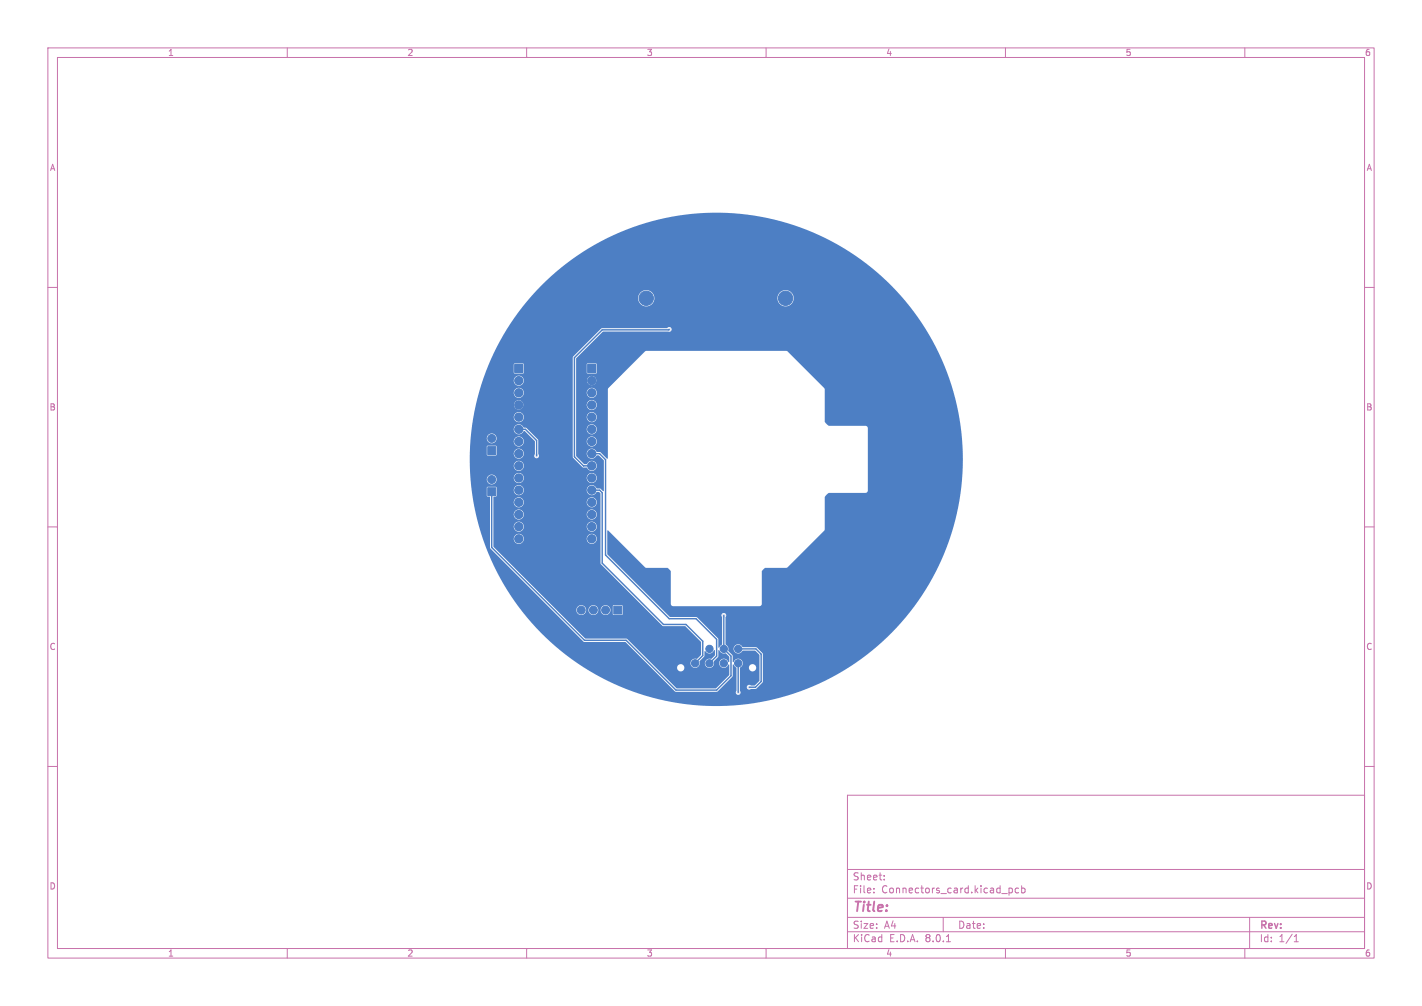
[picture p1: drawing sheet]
<svg xmlns="http://www.w3.org/2000/svg" width="297mm" height="210mm" viewBox="0 0 297 210" stroke-linecap="round" stroke-linejoin="round" font-family="sans-serif">
<defs><g id="words">
<text font-size="2.8" fill="#c872ab" x="178" y="190.9">Title:</text>
<g font-size="2.1" fill="#c872ab">
<text x="178" y="184">Sheet:</text>
<text x="178" y="186.7">File:</text>
<text x="184.1" y="186.7">Connectors_card.kicad_pcb</text>
<text x="178" y="196.9">KiCad</text>
<text x="178" y="194.1">Size:</text>
<text x="184.7" y="194.1">A4</text>
<text x="185.7" y="196.9">E.D.A.</text>
<text x="193.3" y="196.9">8.0.1</text>
<text x="200" y="194.1">Date:</text>
<text x="263" y="194.3">Rev:</text>
<text x="263" y="196.9">Id:</text>
<text x="267.1" y="196.9">1/1</text>
</g>
<g font-size="1.8" fill="#c872ab">
<text x="35" y="11.9">1</text>
<text x="85" y="11.9">2</text>
<text x="135" y="11.9">3</text>
<text x="185" y="11.9">4</text>
<text x="235" y="11.9">5</text>
<text x="285" y="11.9">6</text>
<text x="10.3" y="35.9">A</text>
<text x="285.4" y="35.9">A</text>
<text x="10.3" y="85.9">B</text>
<text x="285.3" y="85.9">B</text>
<text x="10.3" y="135.9">C</text>
<text x="285.3" y="135.9">C</text>
<text x="10.3" y="185.9">D</text>
<text x="285.3" y="185.9">D</text>
<text x="35" y="199.9">1</text>
<text x="85" y="199.9">2</text>
<text x="135" y="199.9">3</text>
<text x="185" y="199.9">4</text>
<text x="235" y="199.9">5</text>
<text x="285" y="199.9">6</text>
</g>
</g></defs>
<g fill="none" stroke="#c872ab" stroke-width=".21">
<path d="M10 10h277v190h-277zM12 12h273v186h-273zM60 10v2M110 10v2M160 10v2M210 10v2M260 10v2M10 60h2M285 60h2M10 110h2M285 110h2M10 160h2"/>
<path d="M285 160h2M177 166h108v32h-108zM60 198v2M110 198v2M160 198v2M177 194.5h108M177 191.5h108M177 187.5h108M177 181.5h108M182.5 186.3v.1M182.5 185.5v.1M184.7 183.6v.1"/>
<path d="M184.7 182.8v.1M197 191.5v3M197.7 196.6h.8M210 198v2M210.7 185.4v1.5M210.7 185.5l.5-.1 .3 .3-.2 .6h-.6M212.7 185.5l-.4-.1-.3 .3 .2 .6h.5M213.4 185.5l.4-.1 .3 .3-.1 .6h-.6M213.4 184.9v1.5M260 198v2M261 191.5v6.5M270.3 196.6h.9"/>
<path d="M270.3 195.5l.4-.4v1.5"/>
</g>
<g fill="#4d7fc4" stroke="#4d7fc4" stroke-width=".21">
<path d="M101.9 101.8h1.6v1.7h-1.6z"/>
<path d="M128.2 126.5h1.6v1.7h-1.6z"/>
<path d="M144.4 134.7h1.5v1.5h-1.5z"/>
<path d="M107.6 76.1h1.5v1.6h-1.5z"/>
<path d="M122.8 76.1h1.5v1.6h-1.5z"/>
<path d="M133.5 55.8h3v3h-3z"/>
<path d="M107.5 76.1h1.7v1.7h-1.7z"/>
<path d="M122.7 76.1h1.7v1.7h-1.7z"/>
<path d="M101.9 93.2h1.6v1.7h-1.6z"/>
<path d="M162.6 55.8h3v3h-3z"/>
<circle cx="102.7" cy="100.1" r=".82"/>
<circle cx="102.7" cy="97.6" r=".82"/>
<circle cx="126.5" cy="127.4" r=".82"/>
<circle cx="123.9" cy="127.4" r=".82"/>
<circle cx="121.4" cy="127.4" r=".82"/>
<circle cx="148.2" cy="135.5" r=".76"/>
<circle cx="151.2" cy="135.5" r=".76"/>
<circle cx="154.2" cy="135.5" r=".76"/>
<circle cx="145.2" cy="138.5" r=".76"/>
<circle cx="148.2" cy="138.5" r=".76"/>
<circle cx="151.2" cy="138.5" r=".76"/>
<circle cx="154.2" cy="138.5" r=".76"/>
<circle cx="108.3" cy="79.4" r=".76"/>
<circle cx="108.3" cy="82" r=".76"/>
<circle cx="108.3" cy="84.5" r=".76"/>
<circle cx="108.3" cy="87.1" r=".76"/>
<circle cx="108.3" cy="89.6" r=".76"/>
<circle cx="108.3" cy="92.1" r=".76"/>
<circle cx="108.3" cy="94.7" r=".76"/>
<circle cx="108.3" cy="97.2" r=".76"/>
<circle cx="108.3" cy="99.8" r=".76"/>
<circle cx="108.3" cy="102.3" r=".76"/>
<circle cx="108.3" cy="104.8" r=".76"/>
<circle cx="108.3" cy="107.4" r=".76"/>
<circle cx="108.3" cy="109.9" r=".76"/>
<circle cx="108.3" cy="112.5" r=".76"/>
<circle cx="123.6" cy="79.4" r=".76"/>
<circle cx="123.6" cy="82" r=".76"/>
<circle cx="123.6" cy="84.5" r=".76"/>
<circle cx="123.6" cy="87.1" r=".76"/>
<circle cx="123.6" cy="89.6" r=".76"/>
<circle cx="123.6" cy="92.1" r=".76"/>
<circle cx="123.6" cy="94.7" r=".76"/>
<circle cx="123.6" cy="97.2" r=".76"/>
<circle cx="123.6" cy="99.8" r=".76"/>
<circle cx="123.6" cy="102.3" r=".76"/>
<circle cx="123.6" cy="104.8" r=".76"/>
<circle cx="123.6" cy="107.4" r=".76"/>
<circle cx="123.6" cy="109.9" r=".76"/>
<circle cx="123.6" cy="112.5" r=".76"/>
<circle cx="135" cy="62.3" r="1.5"/>
<circle cx="108.4" cy="79.5" r=".85"/>
<circle cx="108.4" cy="82" r=".85"/>
<circle cx="108.4" cy="84.5" r=".85"/>
<circle cx="108.4" cy="87.1" r=".85"/>
<circle cx="108.4" cy="89.6" r=".85"/>
<circle cx="108.4" cy="92.2" r=".85"/>
<circle cx="108.4" cy="94.7" r=".85"/>
<circle cx="108.4" cy="97.2" r=".85"/>
<circle cx="108.4" cy="99.8" r=".85"/>
<circle cx="108.4" cy="102.3" r=".85"/>
<circle cx="108.4" cy="104.9" r=".85"/>
<circle cx="108.4" cy="107.4" r=".85"/>
<circle cx="108.4" cy="109.9" r=".85"/>
<circle cx="108.4" cy="112.5" r=".85"/>
<circle cx="123.6" cy="79.5" r=".85"/>
<circle cx="123.6" cy="82" r=".85"/>
<circle cx="123.6" cy="84.5" r=".85"/>
<circle cx="123.6" cy="87.1" r=".85"/>
<circle cx="123.6" cy="89.6" r=".85"/>
<circle cx="123.6" cy="92.2" r=".85"/>
<circle cx="123.6" cy="94.7" r=".85"/>
<circle cx="123.6" cy="97.2" r=".85"/>
<circle cx="123.6" cy="99.8" r=".85"/>
<circle cx="123.6" cy="102.3" r=".85"/>
<circle cx="123.6" cy="104.9" r=".85"/>
<circle cx="123.6" cy="107.4" r=".85"/>
<circle cx="123.6" cy="109.9" r=".85"/>
<circle cx="123.6" cy="112.5" r=".85"/>
<circle cx="102.7" cy="91.5" r=".82"/>
<circle cx="102.7" cy="89" r=".82"/>
<circle cx="164.1" cy="62.3" r="1.5"/>
</g>
<g fill="#ececec" stroke="#ececec" stroke-width=".21">
<circle cx="151.2" cy="128.5" r=".3"/>
<circle cx="112.1" cy="95.2" r=".3"/>
<circle cx="156.5" cy="143.5" r=".3"/>
<circle cx="154.2" cy="144.6" r=".3"/>
<circle cx="139.8" cy="68.8" r=".3"/>
</g>
<path d="M139.8 68.8l-14 .1-5.8 5.8v20.7l1.9 1.9 1.7-.1M108.4 89.6h1.3l2.4 2.4v3.2M123.6 94.7h1.6l1.3 1.3v19.9l13.3 13.3h5.6l4.3 4.3v3.5l-1.5 1.5M102.7 102.6v11.7l19.4 19.4h8.7l10.4 10.4h8.5l3-3v-4.1l-1.5-1.5v-7M123.6 102.3h1.6l.6 .6v14.7l12.8 12.8h4.7l3.5 3.5v3l-1.6 1.6M154.2 135.5h3.7l1.1 1.1v5.7l-1.2 1.2h-1.3M154.2 138.5v6.1" fill="none" stroke="#4d7fc4" stroke-width=".3"/>
<path d="M112.9 59.7a51.5 51.5 0 0 1 79.9 8.1 51.5 51.5 0 0 1-24.9 76.2 51.5 51.5 0 0 1-69.2-40.5h3l.1 .2h.5l.1 10.8 19.5 19.4 8.7 .1 10.5 10.4h8.7l3.2-3.1v-2.5l.2-.1 .6 .7v4.8a.52 .52 0 0 0 0 .7 .52 .52 0 0 0 .8 0 .52 .52 0 0 0-.1-.7v-4.7h1.9a.76 .76 0 0 0 1.2 .6 .76 .76 0 0 0 0-1.3 .76 .76 0 0 0-1.2 .5v.2h-1.9a1.03 1.03 0 0 0 .6-1.2 1.03 1.03 0 0 0-1.1-.8l-.9 .7-.1-1.4-.9-1v-.3h1.1a1.01 1.01 0 0 0 .8 .9 1.01 1.01 0 0 0 1.2-.6h2.5l.9 .9v5.4l-.9 1h-.9a.51 .51 0 0 0-.7 0 .51 .51 0 0 0 0 .7 .51 .51 0 0 0 .7 0l1.2-.1 1.3-1.3v-5.9l-1.3-1.4h-2.8a1.02 1.02 0 0 0-1.2-.6 1.02 1.02 0 0 0-.8 1h-1.1l-.1-.6-.5-.4v-5.7a.51 .51 0 0 0 0-.7 .51 .51 0 0 0-.7 0 .51 .51 0 0 0 0 .8v5.6l-.6 .7-.2-.1v-1.9l-4.4-4.3-5.7-.1-13-13-.1-5 .2-.1 7.7 7.7 4.7 .1 .5 .5 .2 .3v6.8l.3 .4h18.4l.3-.4v-6.9l.7-.7 4.7-.1 7.7-7.6 .1-7 .3-.5 .5-.4h7.7l.4-.2v-13.6l-.4-.2h-7.7l-.5-.4-.3-.5-.1-6.9-7.8-7.8-29.4-.1-8 7.9-.1 14.6h-.1l-1.4-1.3h-.7a1.07 1.07 0 0 0-1.5-.7 1.07 1.07 0 0 0-.5 1.5 1.07 1.07 0 0 0 1.6 .3l.3-.4h.5l1 1.1v6.3h-.2l-.5-.5h-.8a1.07 1.07 0 0 0-1.6-.5 1.07 1.07 0 0 0 0 1.7 1.07 1.07 0 0 0 1.6-.5h.5l.3 .4 .1 14.7 12.9 12.8 4.8 .1 3.2 3.3v2.7l-.8 .9a.98 .98 0 0 0-1.4 .7 .98 .98 0 0 0 1.1 1.1 .98 .98 0 0 0 .8-1.3l1-1.1 .1-1.1a1.12 1.12 0 0 0 1.1 .5 1.12 1.12 0 0 0 .9-.7l.1 .1v1l-.7 .8a.98 .98 0 0 0-1.4 .7 .98 .98 0 0 0 1.1 1.1 .98 .98 0 0 0 .8-1.3l.9-1v-1.3l.2-.1 .1 .1a1.09 1.09 0 0 0 1.3 .6l.7 .7v1l-.1 .1a.98 .98 0 0 0-1.3-.7 .98 .98 0 0 0-.5 1.4 .98 .98 0 0 0 1.5 .2l.2-.4 .2 .1v2.1l-2.8 2.8h-8.2l-4.2-4.2h4.3v.1a.76 .76 0 0 0 1.3 .4 .76 .76 0 0 0-.3-1.3 .76 .76 0 0 0-1 .8h-4.3l-6.2-6.2h-8.7l-5.9-5.9h4.1v.2a1.03 1.03 0 0 0 1.1 .8 1.03 1.03 0 0 0 .9-1h.5v.2a1.03 1.03 0 0 0 1.1 .8 1.03 1.03 0 0 0 1-1h.4l.1 .2a1.03 1.03 0 0 0 1.6 .6h.9l.2 .2h1.7l.1-.2v-1.7l-.1-.2h-1.8l-.1 .2v1.7h-.9a1.03 1.03 0 0 0-.1-1.8 1.03 1.03 0 0 0-1.6 1h-.4l-.1-.2a1.03 1.03 0 0 0-1.1-.9 1.03 1.03 0 0 0-.9 1.1h-.5v-.2a1.03 1.03 0 0 0-1.1-.9 1.03 1.03 0 0 0-.9 1.1h-4.1l-13.2-13.3-.1-1.6h4.3a1.06 1.06 0 0 0 1.1 1 1.06 1.06 0 0 0 1-1h13.1l.1 .2a1.06 1.06 0 0 0 1.6 .6 1.06 1.06 0 0 0-.1-1.8 1.06 1.06 0 0 0-1.6 1h-13.1v-.2a1.06 1.06 0 0 0-1.1-.9 1.06 1.06 0 0 0-1 1.1h-4.3v-2.6h4.3v.3a1.06 1.06 0 0 0 1.2 .8 1.06 1.06 0 0 0 .9-1.1h13.1l.1 .3a1.06 1.06 0 0 0 1.6 .6 1.06 1.06 0 0 0-.1-1.8 1.06 1.06 0 0 0-1.6 .9h-13.1v-.2a1.06 1.06 0 0 0-1.1-.8 1.06 1.06 0 0 0-1 1h-4.3v-2.5h4.3v.2a1.06 1.06 0 0 0 1.2 .9 1.06 1.06 0 0 0 .9-1.1h13.1l.1 .2a1.06 1.06 0 0 0 1.6 .6 1.06 1.06 0 0 0-.1-1.7 1.06 1.06 0 0 0-1.6 .9h-13.1v-.2a1.06 1.06 0 0 0-1.1-.8 1.06 1.06 0 0 0-1 1h-4.3v-2.5h4.3v.2a1.06 1.06 0 0 0 1.2 .8 1.06 1.06 0 0 0 .9-1h13.1l.1 .2a1.06 1.06 0 0 0 1.6 .6 1.06 1.06 0 0 0-.1-1.8 1.06 1.06 0 0 0-1.6 1h-13.1v-.2a1.06 1.06 0 0 0-1.1-.9 1.06 1.06 0 0 0-1 1.1h-4.3v-1.1l.7-.3v-1.2h3.6v.2a1.06 1.06 0 0 0 1.7 .7 1.06 1.06 0 0 0-.2-1.8 1.06 1.06 0 0 0-1.5 .9h-3.6l-.1-.7h-1.7l-.2 .2v1.7h-3l-.4-3.4h3.4v.2a1.03 1.03 0 0 0 1.3 .8 1.03 1.03 0 0 0 .7-1.3h3.6v.2a1.06 1.06 0 0 0 1.2 .8 1.06 1.06 0 0 0 .9-1h13.1l.1 .2a1.06 1.06 0 0 0 1.6 .6 1.06 1.06 0 0 0-.1-1.8 1.06 1.06 0 0 0-1.6 1h-13.1v-.2a1.06 1.06 0 0 0-1.1-.9 1.06 1.06 0 0 0-1 1.1l-3.6-.1a1.03 1.03 0 0 0-1.2-.6 1.03 1.03 0 0 0-.8 1h-3.4l-.2-2.9h9.2v.3a1.06 1.06 0 0 0 1.7 .6 1.06 1.06 0 0 0-.2-1.8 1.06 1.06 0 0 0-1.5 .9h-9.2v-1.3v-1h3.6l.2 .2h1.6l.2-.4h3.6v.2a1.06 1.06 0 0 0 1.7 .6 1.06 1.06 0 0 0-.2-1.7 1.06 1.06 0 0 0-1.5 .9h-3.6v-1.6l-1.8-.1-.2 .2v1.7h-3.6l.2-3.4h3.4a1.03 1.03 0 0 0 .7 1 1.03 1.03 0 0 0 1.1-.3h3.8v.2a1.06 1.06 0 0 0 1.7 .6 1.06 1.06 0 0 0-.2-1.8 1.06 1.06 0 0 0-1.5 1l-3.7-.1a1.03 1.03 0 0 0-.6-1.6 1.03 1.03 0 0 0-1.3 1h-3.4l.2-1.9h8.8v.2a1.11 1.11 0 0 0 1 .9 1.11 1.11 0 0 0 1.1-.7h.2l2.1 2.1v2.8a.5 .5 0 0 0 .1 .7 .5 .5 0 0 0 .7-.2h7.1l2.1 2.1 .9 .1a1.07 1.07 0 0 0 1.6 .5 1.07 1.07 0 0 0 0-1.7 1.07 1.07 0 0 0-1.6 .5h-.6l-1.7-1.7v-3h2.2l.1 .2a1.06 1.06 0 0 0 1.6 .6 1.06 1.06 0 0 0-.1-1.8 1.06 1.06 0 0 0-1.6 1h-2.2v-2.6h2.2l.1 .2a1.06 1.06 0 0 0 1.6 .7 1.06 1.06 0 0 0-.1-1.8 1.06 1.06 0 0 0-1.6 .9h-2.2v-2.5h2.2l.1 .2a1.06 1.06 0 0 0 1.6 .6 1.06 1.06 0 0 0-.1-1.8 1.06 1.06 0 0 0-1.6 1h-2.2v-2.6h2.2l.1 .3a1.06 1.06 0 0 0 1.6 .6 1.06 1.06 0 0 0-.1-1.8 1.06 1.06 0 0 0-1.6 .9h-2.2v-2.5h2.2l.1 .2a1.06 1.06 0 0 0 1.6 .6 1.06 1.06 0 0 0-.1-1.7 1.06 1.06 0 0 0-1.6 .9h-2.2v-2.6h2.3v.2a.97 .97 0 0 0 1.7 .5 .97 .97 0 0 0-.5-1.6h-.2a.97 .97 0 0 0-1 .9h-2.3v-1.6l4.2 .2 .1-.2v-1.8l-.1-.1h-1.8l-.2 .2v1.7h-2.2v-3l5.6-5.6h13.7a.52 .52 0 0 0 .6-.3 .52 .52 0 0 0-.2-.6 .52 .52 0 0 0-.7 .2h-13.7l-5.9 5.9-.1 21h-7.1l-.1-3.6-2.4-2.5h-.6a1.11 1.11 0 0 0-1.2-.7 1.11 1.11 0 0 0-.9 1h-8.8l.4-2.5h8.4v.2a1.06 1.06 0 0 0 1.7 .6 1.06 1.06 0 0 0-.2-1.8 1.06 1.06 0 0 0-1.5 1h-8.4l.5-2.6h8v.2a.97 .97 0 0 0 1.6 .5 .97 .97 0 0 0-.5-1.6h-.2a.97 .97 0 0 0-.9 .9h-8l.6-2.5h7.3v.2a1.06 1.06 0 0 0 1.7 .6 1.06 1.06 0 0 0-.2-1.7 1.06 1.06 0 0 0-1.5 .9h-7.3l.8-2.5h6.5v.2a1.06 1.06 0 0 0 1.7 .6 1.06 1.06 0 0 0-.2-1.8 1.06 1.06 0 0 0-1.5 1h-6.5l.6-1.7h5.9l.2 .2h1.8l.1-.2v-1.7l-.1-.2h-1.9l-.1 1.9h-5.9v-.1a51.4 51.4 0 0 1 9.2-15.4h22.7v.2a1.71 1.71 0 0 0 1.8 1.5 1.71 1.71 0 0 0 1.6-1.7h25.7v.2a1.71 1.71 0 0 0 2.7 1.1 1.71 1.71 0 0 0-.2-2.9 1.71 1.71 0 0 0-2.5 1.6h-25.7v-.3a1.71 1.71 0 0 0-1.8-1.4 1.71 1.71 0 0 0-1.6 1.7h-22.7z" fill="#4d7fc4"/>
<use href="#words"/>
</svg>
